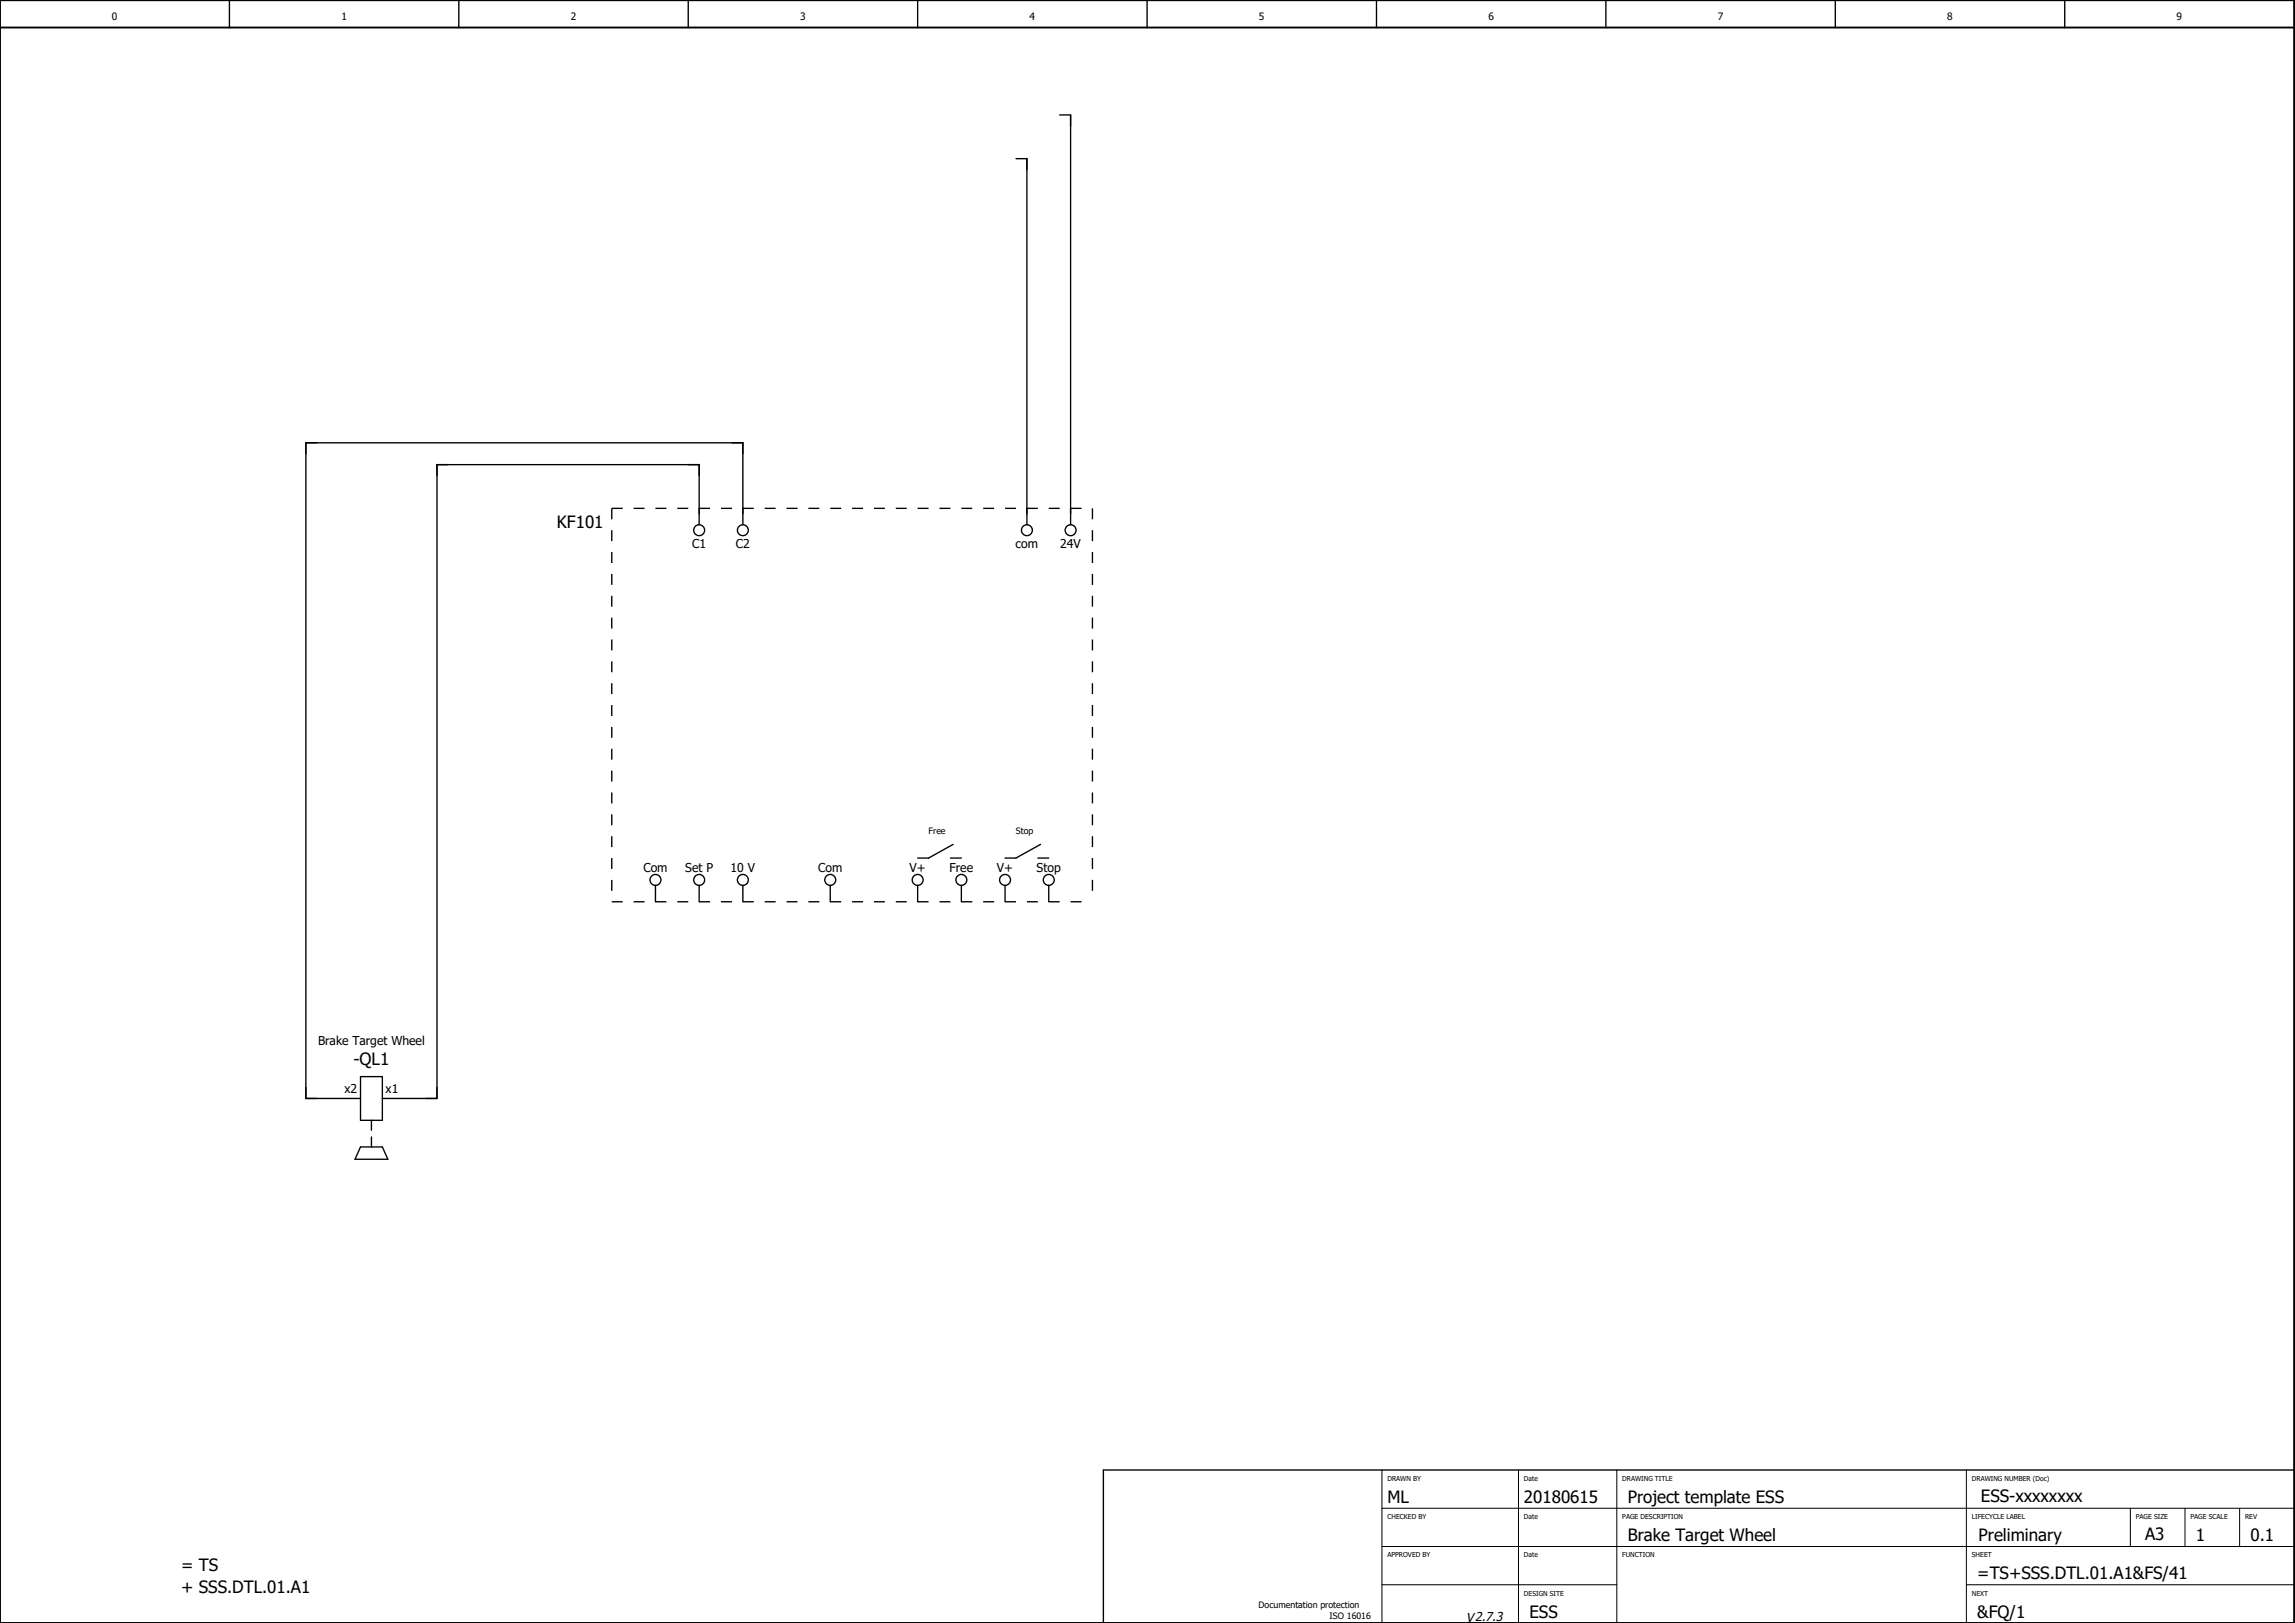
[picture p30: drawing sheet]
<svg xmlns="http://www.w3.org/2000/svg" width="420mm" height="297mm" viewBox="0 0 420 297" stroke-linecap="round" stroke-linejoin="round" font-family="sans-serif">
<defs><g id="words">
<g font-size="3.1">
<text x="102" y="96.6">KF101</text>
<text x="64.7" y="194.9">-QL1</text>
<text x="254" y="275">ML</text>
<text x="279" y="275">20180615</text>
<text x="298" y="275">Project template ESS</text>
<text x="362.6" y="274.9">ESS-xxxxxxxx</text>
<text x="392.7" y="281.9">A3</text>
<text x="33.1" y="287.5">= TS</text>
<text x="298" y="282">Brake Target Wheel</text>
<text x="362.2" y="282">Preliminary</text>
<text x="402" y="282">1</text>
<text x="412" y="282">0.1</text>
<text x="33.1" y="291.5">+ SSS.DTL.01.A1</text>
<text x="362" y="289">=TS+SSS.DTL.01.A1&amp;FS/41</text>
<text x="280" y="296">ESS</text>
<text x="362" y="296">&amp;FQ/1</text>
</g>
<text font-size="2.3" x="268.4" y="296.8">V2.7.3</text>
<g font-size="2.2">
<text x="126.7" y="100.3">C1</text>
<text x="134.7" y="100.3">C2</text>
<text x="185.9" y="100.3">com</text>
<text x="194.1" y="100.3">24V</text>
<text x="117.8" y="159.6">Com</text>
<text x="125.5" y="159.6">Set P</text>
<text x="133.8" y="159.6">10 V</text>
<text x="149.8" y="159.6">Com</text>
<text x="166.5" y="159.6">V+</text>
<text x="173.8" y="159.6">Free</text>
<text x="182.5" y="159.6">V+</text>
<text x="189.8" y="159.6">Stop</text>
<text x="58.2" y="191.3">Brake Target Wheel</text>
<text x="63.1" y="200">x2</text>
<text x="70.6" y="200">x1</text>
</g>
<g font-size="1.9">
<text x="20.5" y="3.7">0</text>
<text x="62.5" y="3.7">1</text>
<text x="104.5" y="3.7">2</text>
<text x="146.5" y="3.7">3</text>
<text x="188.5" y="3.7">4</text>
<text x="230.5" y="3.7">5</text>
<text x="272.5" y="3.7">6</text>
<text x="314.5" y="3.7">7</text>
<text x="356.5" y="3.7">8</text>
<text x="398.5" y="3.7">9</text>
</g>
<g font-size="1.6">
<text x="170" y="152.7">Free</text>
<text x="186" y="152.7">Stop</text>
<text x="230.4" y="294.3">Documentation protection</text>
<text x="243.4" y="296.3">ISO 16016</text>
</g>
<g font-size="1.2">
<text x="254" y="271">DRAWN BY</text>
<text x="279" y="271">Date</text>
<text x="297" y="271">DRAWING TITLE</text>
<text x="361" y="271">DRAWING NUMBER (Doc)</text>
<text x="254" y="278">CHECKED BY</text>
<text x="279" y="278">Date</text>
<text x="297" y="278">PAGE DESCRIPTION</text>
<text x="361" y="278">LIFECYCLE LABEL</text>
<text x="391" y="278">PAGE SIZE</text>
<text x="401" y="278">PAGE SCALE</text>
<text x="411" y="278">REV</text>
<text x="254" y="285">APPROVED BY</text>
<text x="279" y="285">Date</text>
<text x="297" y="285">FUNCTION</text>
<text x="361" y="285">SHEET</text>
<text x="279" y="292">DESIGN SITE</text>
<text x="361" y="292">NEXT</text>
</g>
</g></defs>
<g fill="none" stroke="#000" stroke-width=".25">
<path d="M42 0v5M84 0v5M126 0v5M168 0v5M210 0v5M252 0v5M294 0v5M336 0v5M378 0v5M186 29h2v67M194 21h2v75M128 96v-11h-48v116h-10"/>
<path d="M136 96v-15h-80v120h10M174 157h2M174.5 154.5l-4.5 2.5h-2M190 157h2M190.5 154.5l-4.5 2.5h-2M120 162v3M128 162v3M136 162v3M152 162v3M168 162v3M176 162v3M184 162v3"/>
<path d="M192 162v3M66 197h4v8h-4zM66 209.9h4l1 2.3h-6zM68 205v1.9M68 208.1v1.8M420 269h-218v28"/>
<circle cx="128" cy="97" r="1"/>
<circle cx="136" cy="97" r="1"/>
<circle cx="188" cy="97" r="1"/>
<circle cx="196" cy="97" r="1"/>
<circle cx="120" cy="161" r="1"/>
<circle cx="128" cy="161" r="1"/>
<circle cx="136" cy="161" r="1"/>
<circle cx="152" cy="161" r="1"/>
<circle cx="168" cy="161" r="1"/>
<circle cx="176" cy="161" r="1"/>
<circle cx="184" cy="161" r="1"/>
<circle cx="192" cy="161" r="1"/>
</g>
<path d="M0 5h420M0 0h420v297h-420z" fill="none" stroke="#000" stroke-width=".35"/>
<path d="M253 276h167M253 269v28M278 269v28M296 269v28M360 269v28M390 276v7M400 276v7M410 276v7M253 283h167M253 290h43M360 290h60" fill="none" stroke="#000" stroke-width=".18"/>
<path d="M112 93h88M112 93v72M200 93v72M112 165h88" fill="none" stroke="#000" stroke-width=".25" stroke-dasharray="2 2" stroke-linecap="butt"/>
<use href="#words"/>
</svg>
